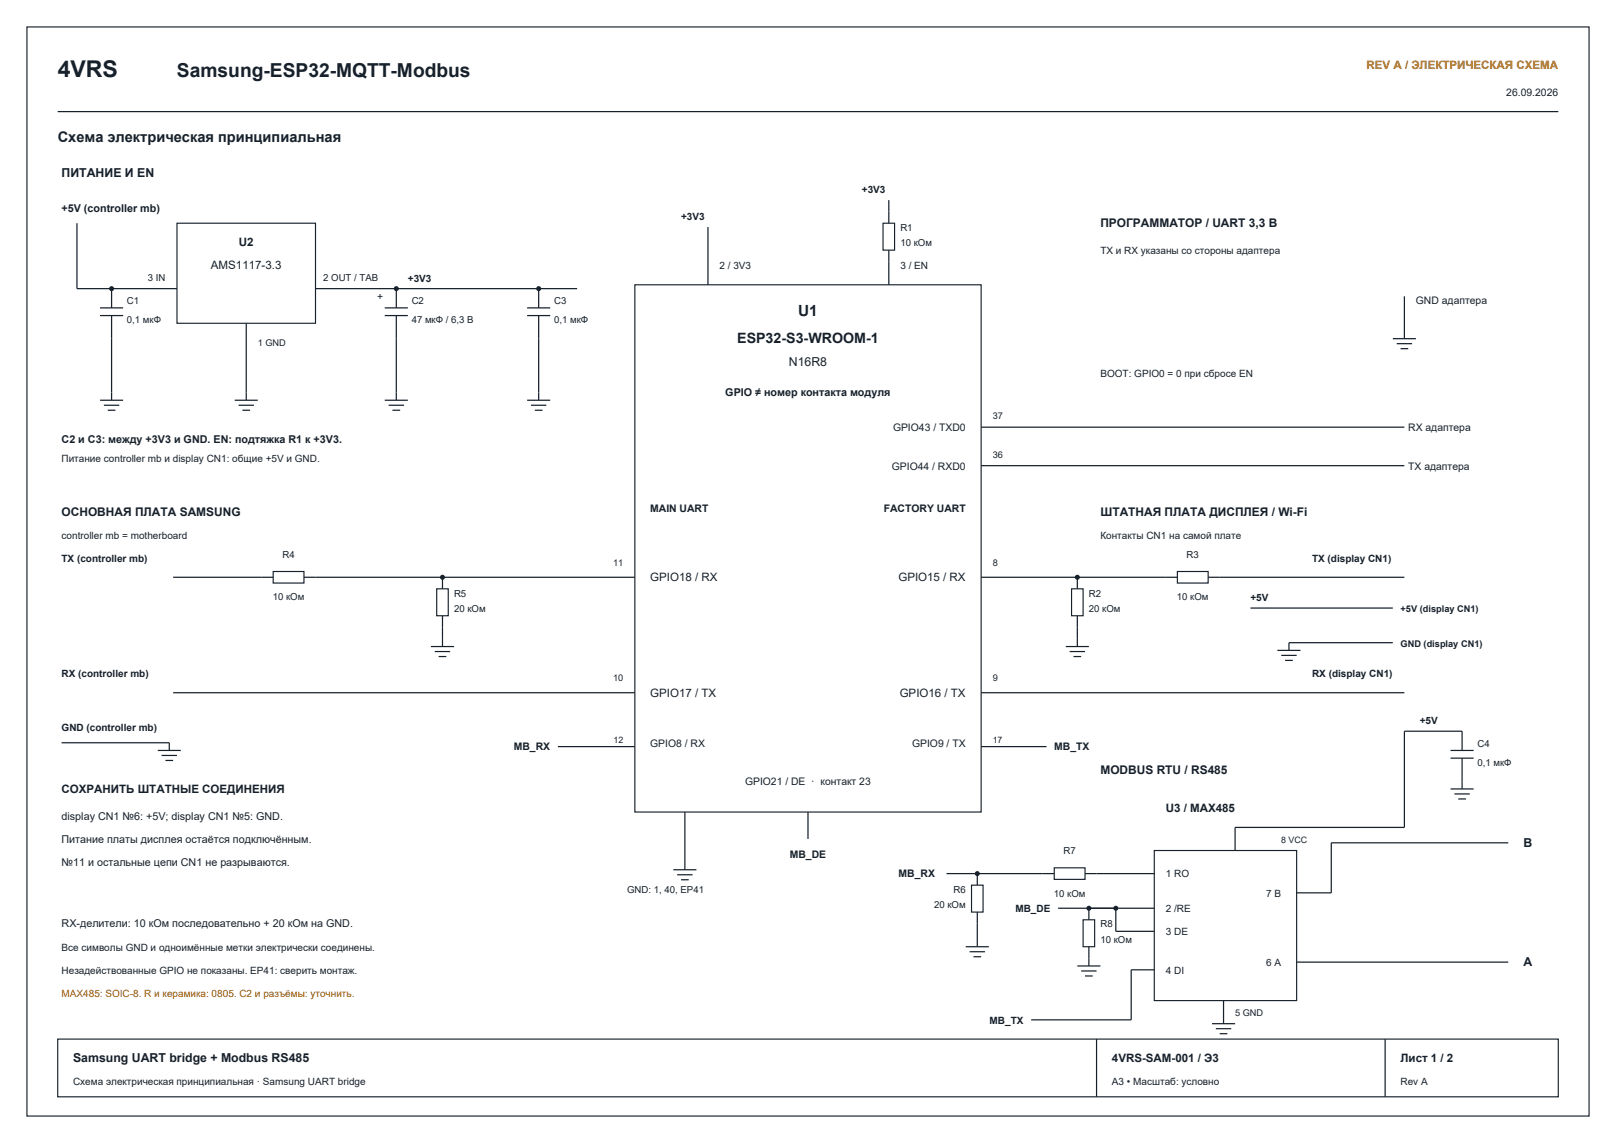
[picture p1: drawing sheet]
<svg xmlns="http://www.w3.org/2000/svg" width="420mm" height="297mm" viewBox="0 0 420 297" stroke-linecap="round" stroke-linejoin="round" font-family="sans-serif">
<defs><g id="words">
<text font-size="6" fill="#17212b" x="15" y="20">4VRS</text>
<text font-size="5" fill="#17212b" x="46" y="20">Samsung-ESP32-MQTT-Modbus</text>
<text font-size="4" fill="#17212b" x="207.4" y="82">U1</text>
<text font-size="3.8" fill="#17212b" x="15" y="37">Схема электрическая принципиальная</text>
<text font-size="3.7" fill="#17212b" x="191.6" y="89">ESP32-S3-WROOM-1</text>
<g font-size="3.2" fill="#17212b">
<text x="16" y="46">ПИТАНИЕ И EN</text>
<text x="205" y="95">N16R8</text>
<text x="396" y="220">B</text>
<text x="396" y="251">A</text>
<text x="19" y="276">Samsung UART bridge + Modbus RS485</text>
</g>
<g font-size="3.1" fill="#17212b">
<text x="286" y="59">ПРОГРАММАТОР / UART 3,3 В</text>
<text x="16" y="134">ОСНОВНАЯ ПЛАТА SAMSUNG</text>
<text x="286" y="134">ШТАТНАЯ ПЛАТА ДИСПЛЕЯ / Wi-Fi</text>
<text x="286" y="201">MODBUS RTU / RS485</text>
</g>
<text font-size="3" fill="#a25a00" x="355.2" y="18">REV A / ЭЛЕКТРИЧЕСКАЯ СХЕМА</text>
<g font-size="3" fill="#17212b">
<text x="62.1" y="64">U2</text>
<text x="54.8" y="70">AMS1117-3.3</text>
<text x="169" y="151">GPIO18 / RX</text>
<text x="233.5" y="151">GPIO15 / RX</text>
<text x="169" y="181">GPIO17 / TX</text>
<text x="233.8" y="181">GPIO16 / TX</text>
<text x="16" y="206">СОХРАНИТЬ ШТАТНЫЕ СОЕДИНЕНИЯ</text>
<text x="303" y="211">U3 / MAX485</text>
<text x="289" y="276">4VRS-SAM-001 / Э3</text>
<text x="364" y="276">Лист 1 / 2</text>
</g>
<g font-size="2.8" fill="#17212b">
<text x="16" y="55">+5V (controller mb)</text>
<text x="188.5" y="103">GPIO ≠ номер контакта модуля</text>
<text x="16" y="115">C2 и C3: между +3V3 и GND. EN: подтяжка R1 к +3V3.</text>
<text x="16" y="213">display CN1 №6: +5V; display CN1 №5: GND.</text>
<text x="16" y="219">Питание платы дисплея остаётся подключённым.</text>
<text x="16" y="225">№11 и остальные цепи CN1 не разрываются.</text>
<text x="16" y="241">RX-делители: 10 кОм последовательно + 20 кОм на GND.</text>
</g>
<g font-size="2.7" fill="#17212b">
<text x="391.5" y="25">26.09.2026</text>
<text x="98" y="78">+</text>
<text x="368" y="79">GND адаптера</text>
<text x="232.1" y="112">GPIO43 / TXD0</text>
<text x="366" y="112">RX адаптера</text>
<text x="231.8" y="122">GPIO44 / RXD0</text>
<text x="366" y="122">TX адаптера</text>
<text x="169" y="133">MAIN UART</text>
<text x="229.7" y="133">FACTORY UART</text>
<text x="133.5" y="195">MB_RX</text>
<text x="169" y="194">GPIO8 / RX</text>
<text x="237" y="194">GPIO9 / TX</text>
<text x="274" y="195">MB_TX</text>
<text x="193.6" y="204">GPIO21 / DE · контакт 23</text>
<text x="205.3" y="223">MB_DE</text>
<text x="233.5" y="228">MB_RX</text>
</g>
<g font-size="2.6" fill="#17212b">
<text x="224" y="50.2">+3V3</text>
<text x="177" y="57.2">+3V3</text>
<text x="187" y="70">2 / 3V3</text>
<text x="234" y="70">3 / EN</text>
<text x="286" y="66">TX и RX указаны со стороны адаптера</text>
<text x="106" y="73.2">+3V3</text>
<text x="286" y="98">BOOT: GPIO0 = 0 при сбросе EN</text>
<text x="16" y="120">Питание controller mb и display CN1: общие +5V и GND.</text>
<text x="16" y="140">controller mb = motherboard</text>
<text x="286" y="140">Контакты CN1 на самой плате</text>
<text x="16" y="146">TX (controller mb)</text>
<text x="341" y="146">TX (display CN1)</text>
<text x="325" y="156.2">+5V</text>
<text x="16" y="176">RX (controller mb)</text>
<text x="341" y="176">RX (display CN1)</text>
<text x="16" y="190">GND (controller mb)</text>
<text x="369" y="188.2">+5V</text>
<text x="303" y="228">1 RO</text>
<text x="329.1" y="233">7 B</text>
<text x="263.9" y="237">MB_DE</text>
<text x="303" y="237">2 /RE</text>
<text x="303" y="243">3 DE</text>
<text x="16" y="247">Все символы GND и одноимённые метки электрически соединены.</text>
<text x="329.1" y="251">6 A</text>
<text x="16" y="253">Незадействованные GPIO не показаны. EP41: сверить монтаж.</text>
<text x="303" y="253">4 DI</text>
<text x="257.2" y="266">MB_TX</text>
<text x="19" y="282">Схема электрическая принципиальная · Samsung UART bridge</text>
<text x="289" y="282">A3 • Масштаб: условно</text>
<text x="364" y="282">Rev A</text>
</g>
<text font-size="2.6" fill="#a25a00" x="16" y="259">MAX485: SOIC-8. R и керамика: 0805. C2 и разъёмы: уточнить.</text>
<g font-size="2.5" fill="#17212b">
<text x="234" y="60">R1</text>
<text x="234" y="64">10 кОм</text>
<text x="38.4" y="73">3 IN</text>
<text x="84" y="73">2 OUT / TAB</text>
<text x="33" y="79">C1</text>
<text x="107" y="79">C2</text>
<text x="144" y="79">C3</text>
<text x="33" y="84">0,1 мкФ</text>
<text x="107" y="84">47 мкФ / 6,3 В</text>
<text x="144" y="84">0,1 мкФ</text>
<text x="73.4" y="145">R4</text>
<text x="308.4" y="145">R3</text>
<text x="118" y="155">R5</text>
<text x="283" y="155">R2</text>
<text x="70.9" y="156">10 кОм</text>
<text x="118" y="159">20 кОм</text>
<text x="283" y="159">20 кОм</text>
<text x="305.9" y="156">10 кОм</text>
<text x="384" y="194">C4</text>
<text x="384" y="199">0,1 мкФ</text>
<text x="276.4" y="222">R7</text>
<text x="163" y="232">GND: 1, 40, EP41</text>
<text x="247.8" y="232">R6</text>
<text x="273.9" y="233">10 кОм</text>
<text x="242.8" y="236">20 кОм</text>
<text x="286" y="241">R8</text>
<text x="286" y="245">10 кОм</text>
</g>
<g font-size="2.4" fill="#17212b">
<text x="67" y="90">1 GND</text>
<text x="258" y="109">37</text>
<text x="258" y="119">36</text>
<text x="159.3" y="147">11</text>
<text x="258" y="147">8</text>
<text x="364" y="159">+5V (display CN1)</text>
<text x="364" y="168">GND (display CN1)</text>
<text x="159.3" y="177">10</text>
<text x="258" y="177">9</text>
<text x="321" y="264">5 GND</text>
</g>
<g font-size="2.3" fill="#17212b">
<text x="159.4" y="193">12</text>
<text x="258" y="193">17</text>
<text x="333" y="219">8 VCC</text>
</g>
</g></defs>
<path d="M7 7h406v283h-406zM46 58h36v26h-36zM15 270h390v15h-390z" fill="none" stroke="#17212b" stroke-width=".3"/>
<path d="M15 29h390M20 58v17h26M82 75h68M64 84v20M61 104h6M62 105.3h4M63 106.6h2M285 270v15M360 270v15" fill="none" stroke="#17212b" stroke-width=".32"/>
<circle cx="29" cy="75" r=".65" fill="#17212b"/>
<path d="M29 75v5M26 80h6M26 82h6M29 82v22M26 104h6M27 105.3h4M28 106.6h2" fill="none" stroke="#17212b" stroke-width=".32"/>
<circle cx="103" cy="75" r=".65" fill="#17212b"/>
<path d="M231 52v6M103 75v5M231 65v9M100 80h6M100 82h6M103 82v22M100 104h6M101 105.3h4M102 106.6h2" fill="none" stroke="#17212b" stroke-width=".32"/>
<path d="M229.5 58h3v7h-3z" fill="none" stroke="#17212b" stroke-width=".3"/>
<circle cx="140" cy="75" r=".65" fill="#17212b"/>
<g fill="none" stroke="#17212b" stroke-width=".32">
<path d="M184 59v15M140 75v5M365 77v11M137 80h6M137 82h6M140 82v22M362 88h6M363 89.3h4M364 90.6h2M137 104h6M138 105.3h4M139 106.6h2"/>
<path d="M255 111h110M255 121h110M45 150h26M79 150h36"/>
</g>
<path d="M165 74h90v137h-90zM71 148.5h8v3h-8z" fill="none" stroke="#17212b" stroke-width=".3"/>
<circle cx="115" cy="150" r=".65" fill="#17212b"/>
<path d="M115 160v8M165 150h-50v3M255 150h25M112 168h6M113 169.3h4M114 170.6h2M45 180h120" fill="none" stroke="#17212b" stroke-width=".32"/>
<path d="M113.5 153h3v7h-3z" fill="none" stroke="#17212b" stroke-width=".3"/>
<circle cx="280" cy="150" r=".65" fill="#17212b"/>
<g fill="none" stroke="#17212b" stroke-width=".32">
<path d="M280 160v8M306 150h-26v3M314 150h51M325 158h37M277 168h6M278 169.3h4M279 170.6h2M332 169h6M333 170.3h4M334 171.6h2M362 167h-27v2M16 193h28v2"/>
<path d="M41 195h6M42 196.3h4M43 197.6h2M145 194h20M255 180h110M255 194h17M178 211v15M210 211v7M175 226h6M176 227.3h4M177 228.6h2M246 227h28"/>
<path d="M282 227h18"/>
</g>
<path d="M278.5 153h3v7h-3zM306 148.5h8v3h-8zM274 225.5h8v3h-8zM300 221h37v39h-37z" fill="none" stroke="#17212b" stroke-width=".3"/>
<circle cx="254" cy="227" r=".65" fill="#17212b"/>
<path d="M254 227v3M254 237v9M300 236h-10v6h10M251 246h6M252 247.3h4M253 248.6h2" fill="none" stroke="#17212b" stroke-width=".32"/>
<path d="M252.5 230h3v7h-3z" fill="none" stroke="#17212b" stroke-width=".3"/>
<circle cx="290" cy="236" r=".65" fill="#17212b"/>
<path d="M275 236h15M283 236v3M283 246v3" fill="none" stroke="#17212b" stroke-width=".32"/>
<path d="M281.5 239h3v7h-3z" fill="none" stroke="#17212b" stroke-width=".3"/>
<circle cx="283" cy="236" r=".65" fill="#17212b"/>
<g fill="none" stroke="#17212b" stroke-width=".32">
<path d="M377 195h6M377 197h6M380 195v-5h-15v25h-44v6M380 197v8M377 205h6M378 206.3h4M379 207.6h2M392 219h-46v13h-9M280 251h6M281 252.3h4M282 253.6h2M283 249v2"/>
<path d="M300 252h-6v13h-26M318 260v6M337 250h55M315 266h6M316 267.3h4M317 268.6h2"/>
</g>
<use href="#words"/>
</svg>
